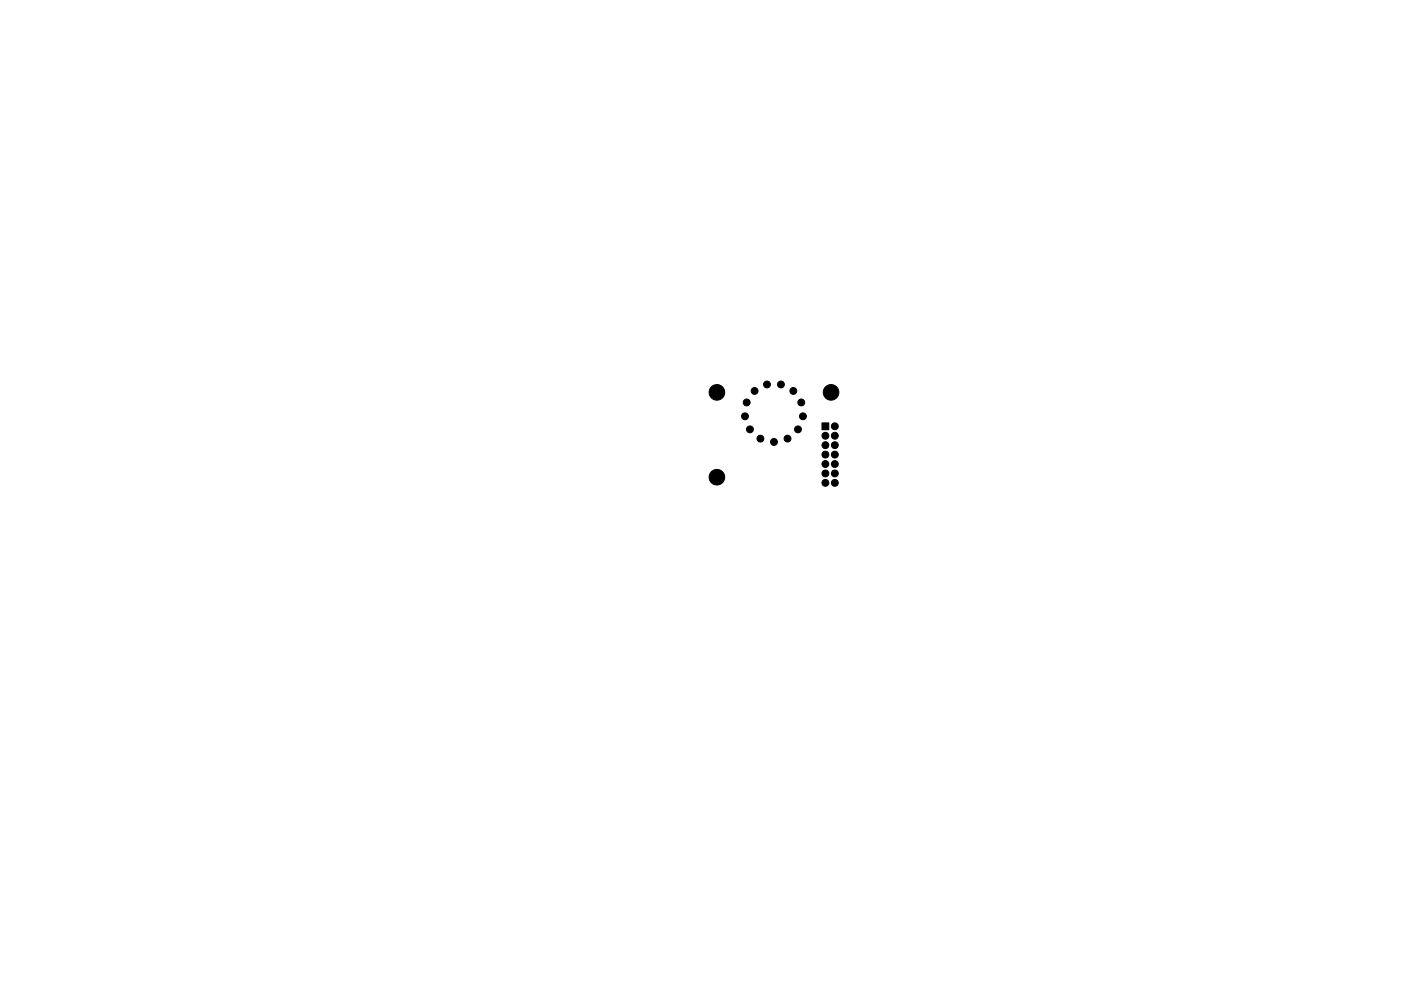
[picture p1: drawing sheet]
<svg xmlns="http://www.w3.org/2000/svg" width="297mm" height="210mm" viewBox="0 0 297 210" stroke-linecap="round" stroke-linejoin="round" font-family="sans-serif">
<g fill="#000" stroke="#000" stroke-width=".21">
<path d="M174.3 89.7h1.4v1.5h-1.4z"/>
<circle cx="152" cy="83.3" r="1.66"/>
<circle cx="158" cy="88.3" r=".73"/>
<circle cx="158.3" cy="85.4" r=".73"/>
<circle cx="159" cy="91.1" r=".73"/>
<circle cx="160" cy="82.9" r=".73"/>
<circle cx="161.2" cy="93.1" r=".73"/>
<circle cx="162.6" cy="81.6" r=".73"/>
<circle cx="164.1" cy="93.8" r=".73"/>
<circle cx="165.6" cy="81.6" r=".73"/>
<circle cx="167" cy="93.1" r=".73"/>
<circle cx="168.2" cy="82.9" r=".73"/>
<circle cx="169.2" cy="91.1" r=".73"/>
<circle cx="169.9" cy="85.4" r=".73"/>
<circle cx="170.2" cy="88.3" r=".73"/>
<circle cx="175" cy="92.5" r=".73"/>
<circle cx="175" cy="98.5" r=".73"/>
<circle cx="175" cy="94.5" r=".73"/>
<circle cx="175" cy="96.5" r=".73"/>
<circle cx="176.2" cy="83.3" r="1.66"/>
<circle cx="177" cy="98.5" r=".73"/>
<circle cx="177" cy="94.5" r=".73"/>
<circle cx="177" cy="92.5" r=".73"/>
<circle cx="177" cy="90.5" r=".73"/>
<circle cx="177" cy="96.5" r=".73"/>
<circle cx="152" cy="101.3" r="1.66"/>
<circle cx="175" cy="102.5" r=".73"/>
<circle cx="175" cy="100.5" r=".73"/>
<circle cx="177" cy="102.5" r=".73"/>
<circle cx="177" cy="100.5" r=".73"/>
</g>
</svg>
